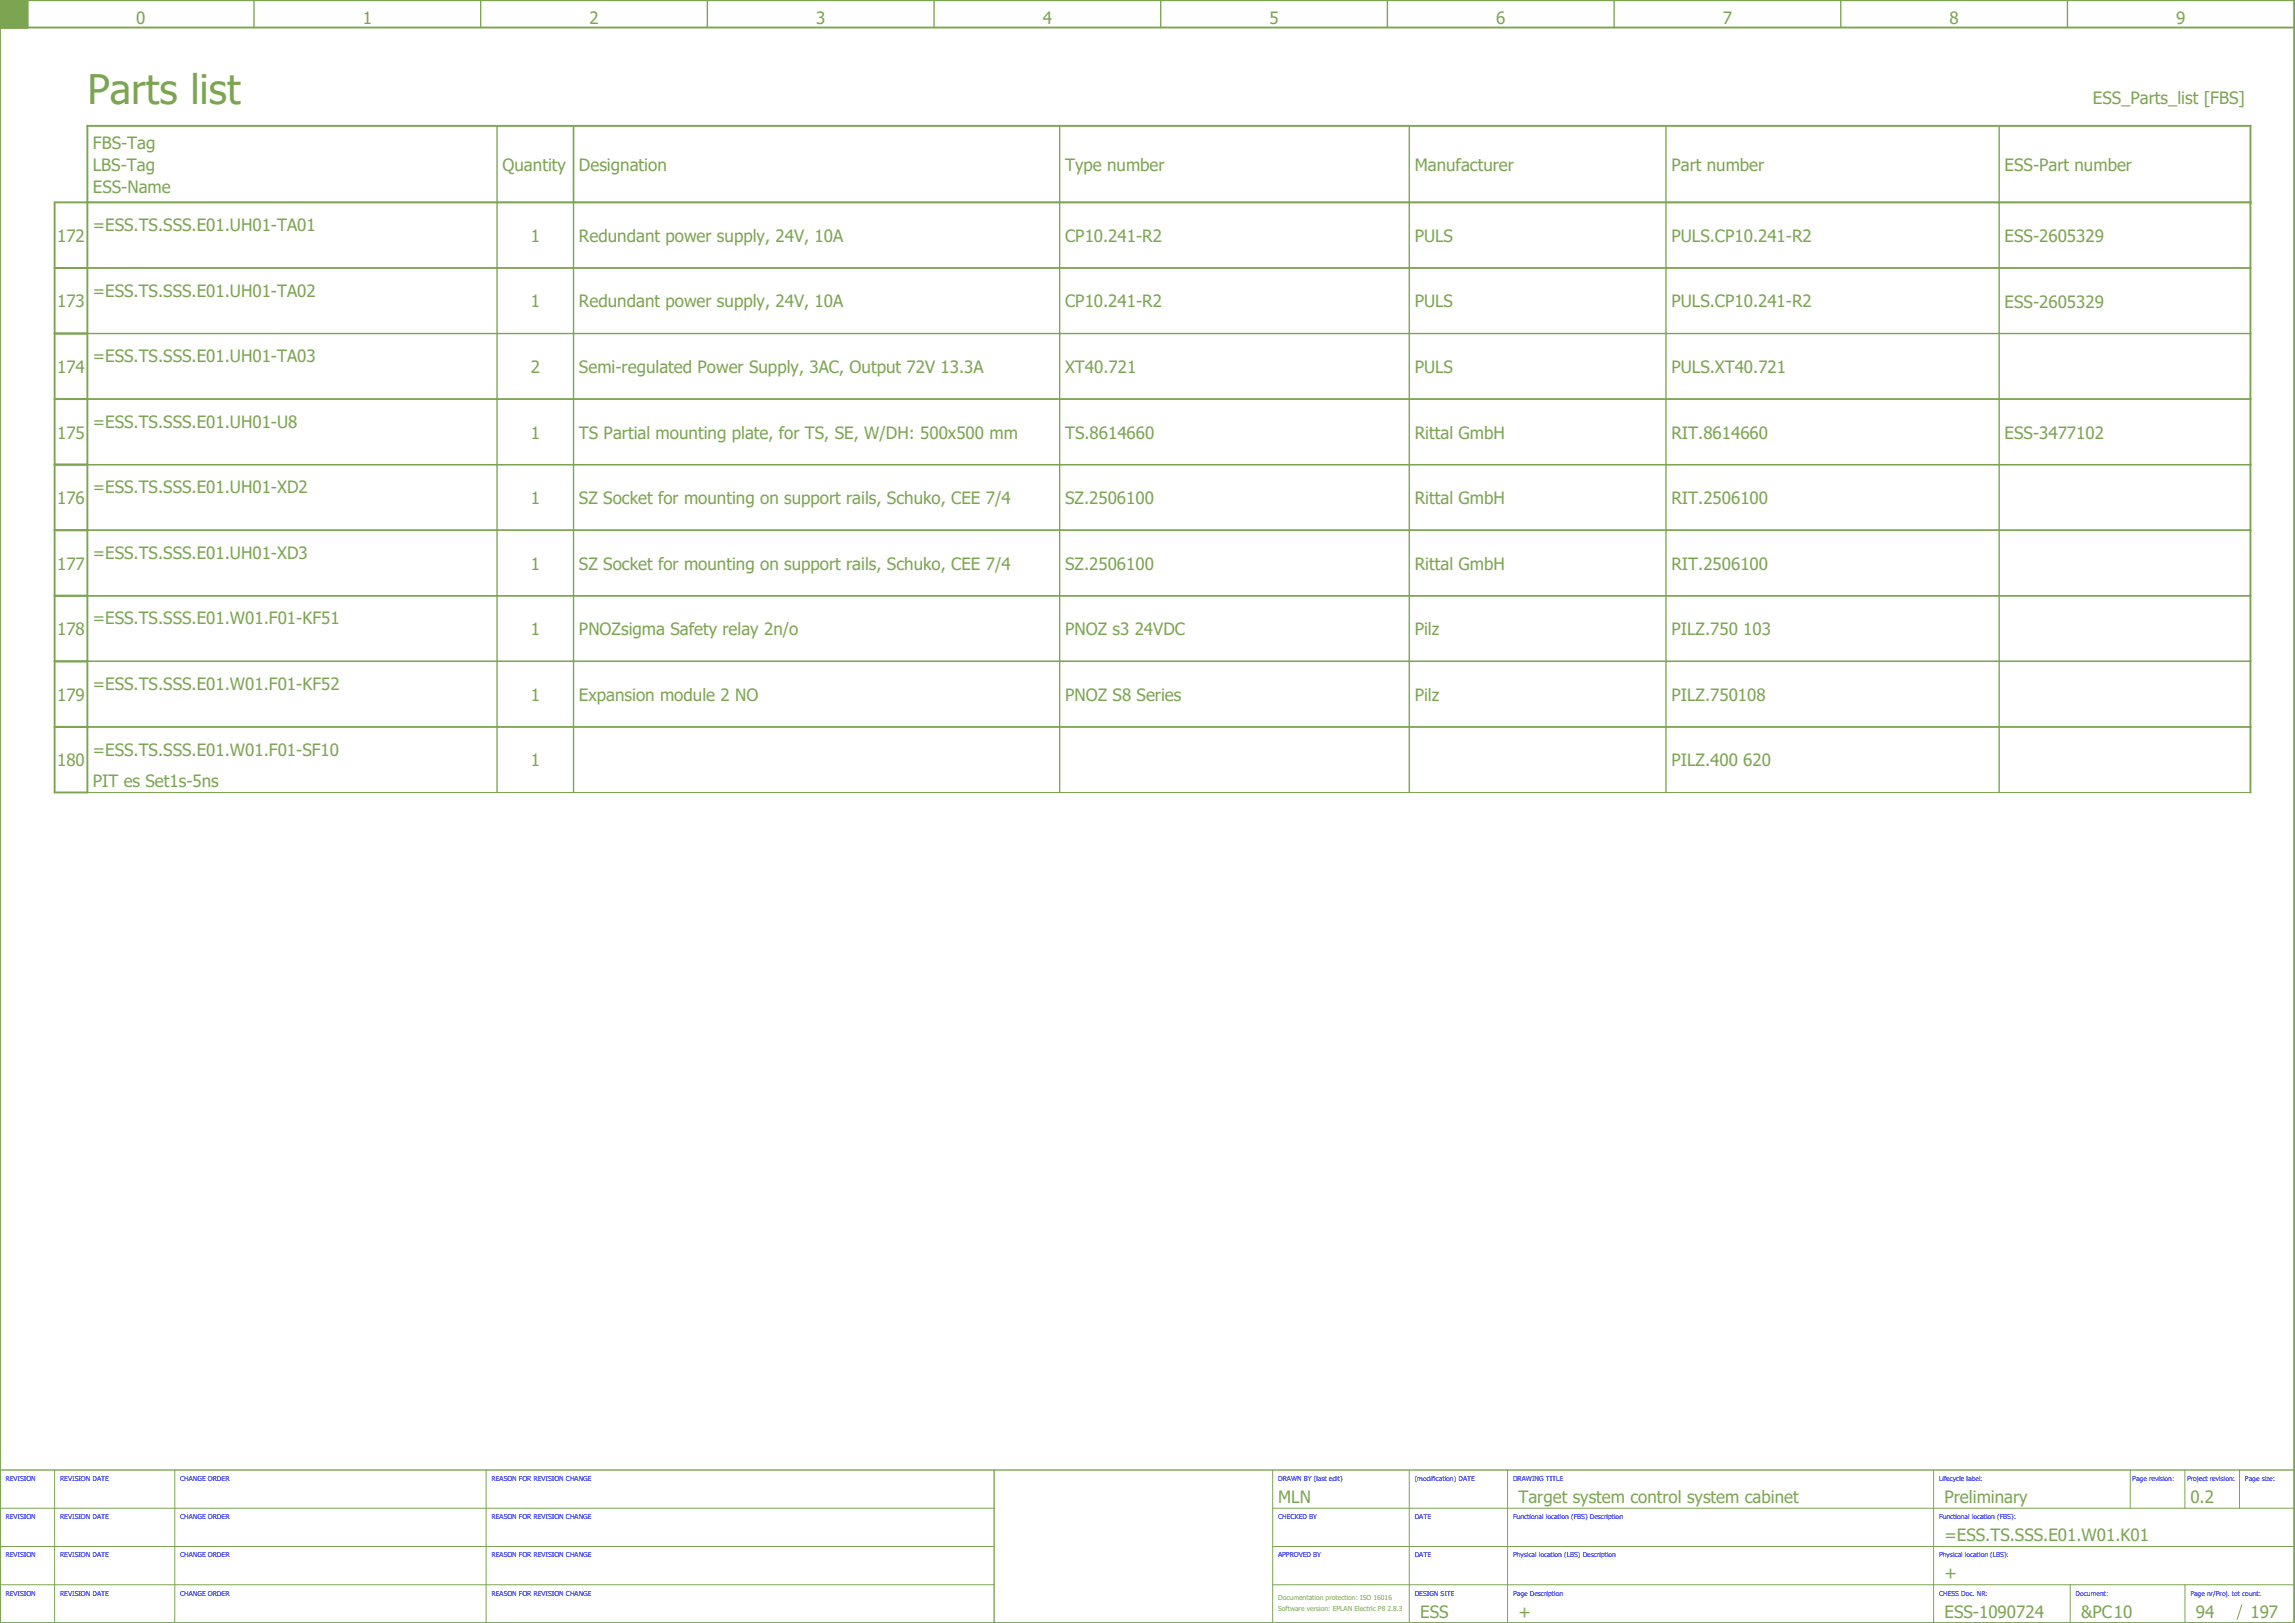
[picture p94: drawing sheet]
<svg xmlns="http://www.w3.org/2000/svg" width="420mm" height="297mm" viewBox="0 0 420 297" stroke-linecap="round" stroke-linejoin="round" font-family="sans-serif">
<defs><g id="words">
<text font-size="7.5" fill="#7ca552" x="16" y="19">Parts list</text>
<g font-size="3.1" fill="#7ca552">
<text x="24.9" y="4.4">0</text>
<text x="66.4" y="4.4">1</text>
<text x="107.9" y="4.4">2</text>
<text x="149.4" y="4.4">3</text>
<text x="190.9" y="4.4">4</text>
<text x="232.4" y="4.4">5</text>
<text x="273.9" y="4.4">6</text>
<text x="315.4" y="4.4">7</text>
<text x="356.9" y="4.4">8</text>
<text x="398.4" y="4.4">9</text>
<text x="383.2" y="19">ESS_Parts_list [FBS]</text>
<text x="17" y="27.3">FBS-Tag</text>
<text x="17" y="35.3">ESS-Name</text>
<text x="17" y="31.3">LBS-Tag</text>
<text x="92" y="31.3">Quantity</text>
<text x="106" y="31.3">Designation</text>
<text x="195" y="31.3">Type number</text>
<text x="259" y="31.3">Manufacturer</text>
<text x="306" y="31.3">Part number</text>
<text x="367" y="31.3">ESS-Part number</text>
<text x="10.5" y="44.3">172</text>
<text x="17" y="42.3">=ESS.TS.SSS.E01.UH01-TA01</text>
<text x="97.2" y="44.3">1</text>
<text x="106" y="44.3">Redundant power supply, 24V, 10A</text>
<text x="195" y="44.3">CP10.241-R2</text>
<text x="259" y="44.3">PULS</text>
<text x="306" y="44.3">PULS.CP10.241-R2</text>
<text x="367" y="44.4">ESS-2605329</text>
<text x="10.5" y="56.3">173</text>
<text x="17" y="54.3">=ESS.TS.SSS.E01.UH01-TA02</text>
<text x="97.2" y="56.3">1</text>
<text x="106" y="56.3">Redundant power supply, 24V, 10A</text>
<text x="195" y="56.3">CP10.241-R2</text>
<text x="259" y="56.3">PULS</text>
<text x="306" y="56.3">PULS.CP10.241-R2</text>
<text x="367" y="56.4">ESS-2605329</text>
<text x="10.5" y="68.3">174</text>
<text x="17" y="66.3">=ESS.TS.SSS.E01.UH01-TA03</text>
<text x="97.2" y="68.3">2</text>
<text x="106" y="68.3">Semi-regulated Power Supply, 3AC, Output 72V 13.3A</text>
<text x="195" y="68.3">XT40.721</text>
<text x="259" y="68.3">PULS</text>
<text x="306" y="68.3">PULS.XT40.721</text>
<text x="10.5" y="80.3">175</text>
<text x="17" y="78.3">=ESS.TS.SSS.E01.UH01-U8</text>
<text x="97.2" y="80.3">1</text>
<text x="106" y="80.3">TS Partial mounting plate, for TS, SE, W/DH: 500x500 mm</text>
<text x="195" y="80.3">TS.8614660</text>
<text x="259" y="80.3">Rittal GmbH</text>
<text x="306" y="80.3">RIT.8614660</text>
<text x="367" y="80.4">ESS-3477102</text>
<text x="10.5" y="92.3">176</text>
<text x="17" y="90.3">=ESS.TS.SSS.E01.UH01-XD2</text>
<text x="97.2" y="92.3">1</text>
<text x="106" y="92.3">SZ Socket for mounting on support rails, Schuko, CEE 7/4</text>
<text x="195" y="92.3">SZ.2506100</text>
<text x="259" y="92.3">Rittal GmbH</text>
<text x="306" y="92.3">RIT.2506100</text>
<text x="10.5" y="104.3">177</text>
<text x="17" y="102.3">=ESS.TS.SSS.E01.UH01-XD3</text>
<text x="97.2" y="104.3">1</text>
<text x="106" y="104.3">SZ Socket for mounting on support rails, Schuko, CEE 7/4</text>
<text x="195" y="104.3">SZ.2506100</text>
<text x="259" y="104.3">Rittal GmbH</text>
<text x="306" y="104.3">RIT.2506100</text>
<text x="10.5" y="116.3">178</text>
<text x="17" y="114.3">=ESS.TS.SSS.E01.W01.F01-KF51</text>
<text x="97.2" y="116.3">1</text>
<text x="106" y="116.3">PNOZsigma Safety relay 2n/o</text>
<text x="195" y="116.3">PNOZ s3 24VDC</text>
<text x="259" y="116.3">Pilz</text>
<text x="306" y="116.3">PILZ.750 103</text>
<text x="10.5" y="128.3">179</text>
<text x="17" y="126.3">=ESS.TS.SSS.E01.W01.F01-KF52</text>
<text x="97.2" y="128.3">1</text>
<text x="106" y="128.3">Expansion module 2 NO</text>
<text x="195" y="128.3">PNOZ S8 Series</text>
<text x="259" y="128.3">Pilz</text>
<text x="306" y="128.3">PILZ.750108</text>
<text x="10.5" y="140.3">180</text>
<text x="17" y="138.3">=ESS.TS.SSS.E01.W01.F01-SF10</text>
<text x="97.2" y="140.3">1</text>
<text x="306" y="140.3">PILZ.400 620</text>
<text x="17" y="144">PIT es Set1s-5ns</text>
<text x="234" y="275">MLN</text>
<text x="278" y="275">Target system control system cabinet</text>
<text x="356" y="275">Preliminary</text>
<text x="401" y="275">0.2</text>
<text x="356" y="282">=ESS.TS.SSS.E01.W01.K01</text>
<text x="356" y="289">+</text>
<text x="260" y="296">ESS</text>
<text x="278" y="296">+</text>
<text x="356" y="296">ESS-1090724</text>
<text x="381" y="296">&amp;PC10</text>
<text x="402" y="296">94</text>
<text x="412" y="296">197</text>
</g>
<g font-size="1.2" fill="#00f">
<text x="1" y="271">REVISION</text>
<text x="11" y="271">REVISION DATE</text>
<text x="33" y="271">CHANGE ORDER</text>
<text x="90" y="271">REASON FOR REVISION CHANGE</text>
<text x="234" y="271">DRAWN BY (last edit)</text>
<text x="259" y="271">(modification) DATE</text>
<text x="277" y="271">DRAWING TITLE</text>
<text x="355" y="271">Lifecycle label:</text>
<text x="390.4" y="271">Page revision:</text>
<text x="400.4" y="271">Project revision:</text>
<text x="411" y="271">Page size:</text>
<text x="1" y="278">REVISION</text>
<text x="11" y="278">REVISION DATE</text>
<text x="33" y="278">CHANGE ORDER</text>
<text x="90" y="278">REASON FOR REVISION CHANGE</text>
<text x="234" y="278">CHECKED BY</text>
<text x="259" y="278">DATE</text>
<text x="277" y="278">Functional location (FBS) Description</text>
<text x="355" y="278">Functional location (FBS):</text>
<text x="1" y="285">REVISION</text>
<text x="11" y="285">REVISION DATE</text>
<text x="33" y="285">CHANGE ORDER</text>
<text x="90" y="285">REASON FOR REVISION CHANGE</text>
<text x="234" y="285">APPROVED BY</text>
<text x="259" y="285">DATE</text>
<text x="277" y="285">Physical location (LBS) Description</text>
<text x="355" y="285">Physical location (LBS):</text>
<text x="1" y="292">REVISION</text>
<text x="11" y="292">REVISION DATE</text>
<text x="33" y="292">CHANGE ORDER</text>
<text x="90" y="292">REASON FOR REVISION CHANGE</text>
<text x="259" y="292">DESIGN SITE</text>
<text x="277" y="292">Page Description</text>
<text x="355" y="292">CHESS Doc. NR:</text>
<text x="380" y="292">Document:</text>
<text x="401" y="292">Page nr/Proj. tot count:</text>
</g>
<g font-size="1.2" fill="#7ca552">
<text x="234" y="292.8">Documentation protection: ISO 16016</text>
<text x="234" y="294.8">Software version: EPLAN Electric P8 2.8.3</text>
</g>
</g></defs>
<path d="M0 5h420M0 0h420v297h-420zM5 0v5M412 37h-402v108h6v-122h396v122M10 49h6M10 61h6M10 73h6M10 85h6M10 97h6M10 109h6M10 121h6M10 133h6" fill="none" stroke="#7ca552" stroke-width=".35"/>
<g fill="none" stroke="#7ca552" stroke-width=".25">
<path d="M0 5h5M46.5 0v5M88 0v5M129.5 0v5M171 0v5M212.5 0v5M254 0v5M295.5 0v5M337 0v5M378.5 0v5M16 37h396M91 23v122"/>
<path d="M105 23v122M194 23v122M258 23v122M305 23v122M366 23v122M16 49h396M16 61h396M16 73h396M16 85h396M16 97h396M16 109h396M16 121h396"/>
<path d="M16 133h396M182 269v28M420 269h-420v28"/>
</g>
<path d="M0 0h5v5h-5z" fill="#7ca552" stroke="#7ca552" stroke-width=".18"/>
<g fill="none" stroke="#7ca552" stroke-width=".18">
<path d="M16 49h396M16 61h396M16 73h396M16 85h396M16 97h396M16 109h396M16 121h396M16 133h396M16 145h396M0 276h182M10 269v28M32 269v28"/>
<path d="M89 269v28M233 276h187M233 269v28M258 269v28M276 269v28M354 269v28M390 269v7M400 269v7M410 269v7M0 283h182M0 290h182M233 283h187"/>
<path d="M233 290h187M379 290v7M400 290v7M410.4 293.6l-.8 2.8"/>
</g>
<use href="#words"/>
</svg>
